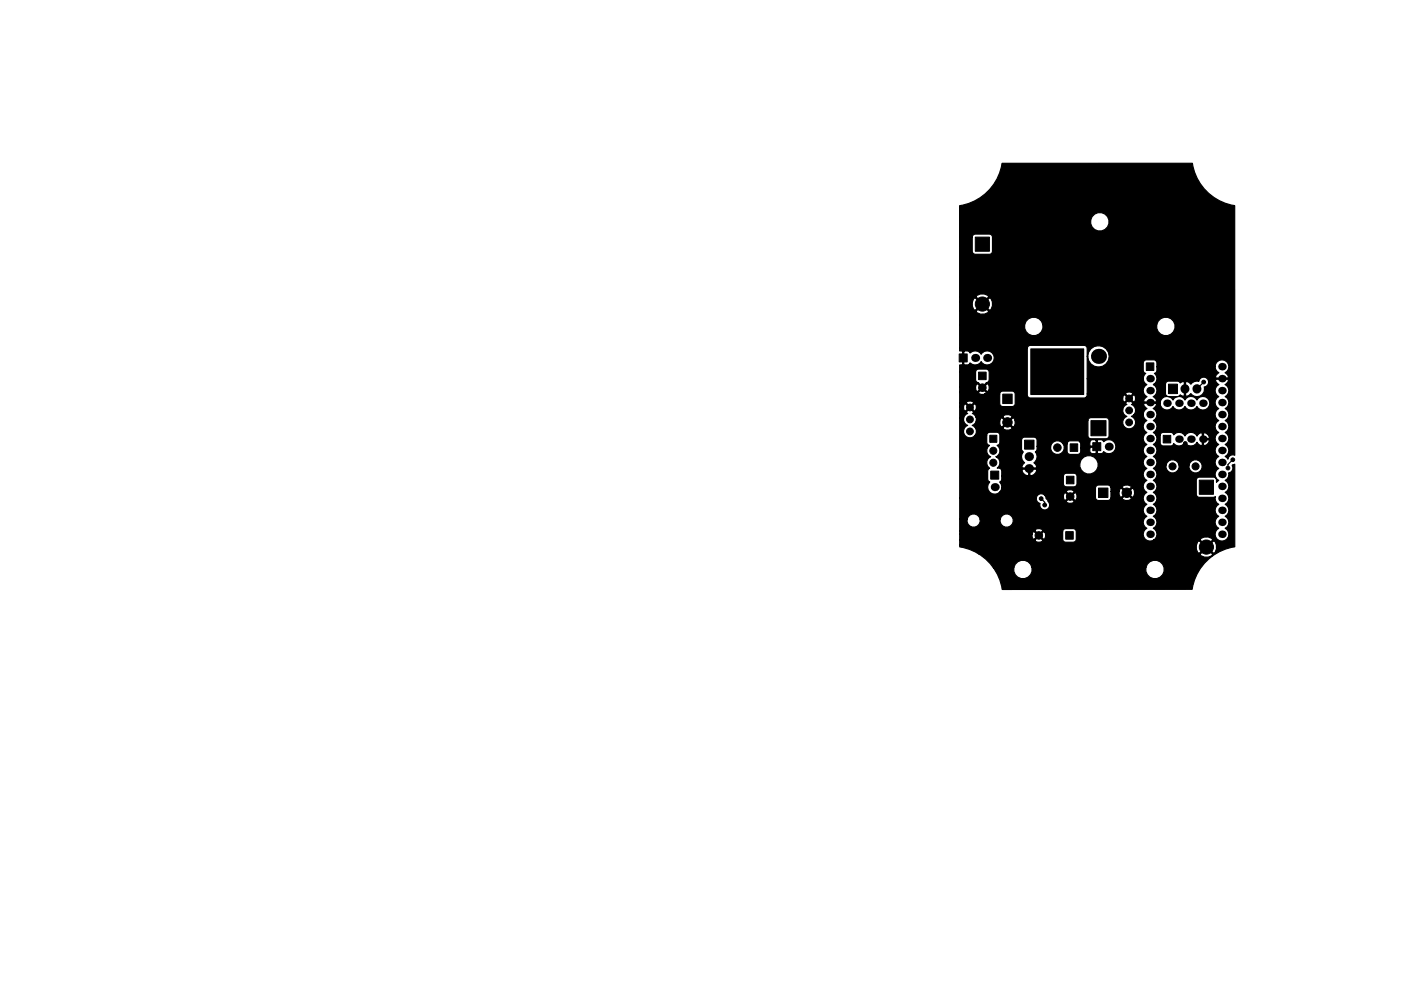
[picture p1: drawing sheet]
<svg xmlns="http://www.w3.org/2000/svg" width="297mm" height="210mm" viewBox="0 0 297 210" stroke-linecap="round" stroke-linejoin="round" font-family="sans-serif">
<g fill="#000" stroke="#000" stroke-width=".21">
<path d="M206.8 50.3h3v3h-3zM203.4 75.1h1.7v1.7h-1.7zM207.5 79h1.6v1.6h-1.6zM243 77h1.6v1.6h-1.6zM209.8 92.3h1.6v1.5h-1.6zM212.6 83.6h2v2h-2zM217.2 93.4h2v1.9h-2zM226.9 94.2h1.6v1.6h-1.6zM231.7 93.9h1.7v1.7h-1.7zM231.3 89.2h3.2v3.2h-3.2zM247.7 81.5h1.9v2h-1.9zM246.6 92.4h1.6v1.6h-1.6z"/>
<path d="M210.1 100h1.6v1.7h-1.6zM226.1 101h1.6v1.6h-1.6zM226 112.8h1.5v1.6h-1.5zM232.9 103.5h2v2h-2zM254.3 101.9h3v3h-3z"/>
<circle cx="208.3" cy="64.5" r="1.5"/>
<circle cx="219.5" cy="77.9" r=".4"/>
<circle cx="219.5" cy="74.9" r=".4"/>
<circle cx="219.5" cy="76.4" r=".4"/>
<circle cx="219.5" cy="79.4" r=".4"/>
<circle cx="221" cy="77.9" r=".4"/>
<circle cx="221" cy="74.9" r=".4"/>
<circle cx="221.1" cy="76.4" r=".4"/>
<circle cx="221.1" cy="79.4" r=".4"/>
<circle cx="222.5" cy="74.9" r=".4"/>
<circle cx="222.5" cy="77.9" r=".4"/>
<circle cx="222.5" cy="76.4" r=".4"/>
<circle cx="222.5" cy="79.4" r=".4"/>
<circle cx="224" cy="77.9" r=".4"/>
<circle cx="224" cy="74.9" r=".4"/>
<circle cx="224.1" cy="76.4" r=".4"/>
<circle cx="224.1" cy="79.4" r=".4"/>
<circle cx="225.5" cy="77.9" r=".4"/>
<circle cx="225.5" cy="74.9" r=".4"/>
<circle cx="225.5" cy="76.4" r=".4"/>
<circle cx="225.5" cy="79.4" r=".4"/>
<circle cx="227" cy="77.9" r=".4"/>
<circle cx="227" cy="74.9" r=".4"/>
<circle cx="227.1" cy="76.4" r=".4"/>
<circle cx="227.1" cy="79.4" r=".4"/>
<circle cx="228.5" cy="74.9" r=".4"/>
<circle cx="228.5" cy="77.9" r=".4"/>
<circle cx="228.5" cy="76.4" r=".4"/>
<circle cx="228.5" cy="79.4" r=".4"/>
<circle cx="238.1" cy="76.4" r=".4"/>
<circle cx="257.2" cy="79" r=".4"/>
<circle cx="205.6" cy="89" r=".72"/>
<circle cx="205.6" cy="86.4" r=".72"/>
<circle cx="205.6" cy="91.5" r=".72"/>
<circle cx="208.3" cy="82.3" r=".8"/>
<circle cx="210.6" cy="95.6" r=".75"/>
<circle cx="210.6" cy="98.2" r=".75"/>
<circle cx="213.6" cy="89.6" r="1"/>
<circle cx="215.9" cy="82.2" r=".4"/>
<circle cx="216.5" cy="95.9" r=".4"/>
<circle cx="219.2" cy="90.9" r=".4"/>
<circle cx="219.2" cy="88.4" r=".4"/>
<circle cx="219.2" cy="85.8" r=".4"/>
<circle cx="219.2" cy="87.1" r=".4"/>
<circle cx="219.2" cy="89.7" r=".4"/>
<circle cx="219.5" cy="80.9" r=".4"/>
<circle cx="219.5" cy="82.4" r=".4"/>
<circle cx="220.5" cy="91.2" r=".4"/>
<circle cx="221" cy="80.9" r=".4"/>
<circle cx="221.1" cy="82.4" r=".4"/>
<circle cx="221.7" cy="91.2" r=".4"/>
<circle cx="222.5" cy="80.9" r=".4"/>
<circle cx="222.5" cy="82.4" r=".4"/>
<circle cx="224" cy="80.9" r=".4"/>
<circle cx="224.1" cy="82.4" r=".4"/>
<circle cx="224.2" cy="95" r=".8"/>
<circle cx="225.5" cy="80.9" r=".4"/>
<circle cx="225.5" cy="82.4" r=".4"/>
<circle cx="227" cy="80.9" r=".4"/>
<circle cx="227.1" cy="82.4" r=".4"/>
<circle cx="228.5" cy="80.9" r=".4"/>
<circle cx="228.5" cy="82.4" r=".4"/>
<circle cx="239.4" cy="84.5" r=".72"/>
<circle cx="239.4" cy="87.1" r=".72"/>
<circle cx="239.4" cy="89.6" r=".72"/>
<circle cx="248.6" cy="98.9" r=".75"/>
<circle cx="251.3" cy="94.1" r=".4"/>
<circle cx="253.5" cy="98.9" r=".75"/>
<circle cx="255.2" cy="81.1" r=".4"/>
<circle cx="260.4" cy="99.3" r=".4"/>
<circle cx="261.4" cy="97.5" r=".4"/>
<circle cx="215.3" cy="103.8" r=".4"/>
<circle cx="220.2" cy="113.6" r=".8"/>
<circle cx="220.8" cy="105.8" r=".4"/>
<circle cx="221.5" cy="107.1" r=".4"/>
<circle cx="226.9" cy="105.3" r=".8"/>
<circle cx="228.6" cy="109.5" r=".4"/>
<circle cx="238.9" cy="104.5" r="1"/>
<circle cx="254.6" cy="107.4" r=".4"/>
<circle cx="255.8" cy="116.1" r="1.5"/>
<circle cx="257.1" cy="107.4" r=".4"/>
</g>
<g fill="#000">
<circle cx="206.8" cy="75.9" r=".85"/>
<circle cx="209.3" cy="75.9" r=".85"/>
<circle cx="232.9" cy="75.6" r="1.6"/>
<circle cx="259.1" cy="77.8" r=".8"/>
<circle cx="235.1" cy="94.8" r=".85"/>
<circle cx="243.8" cy="82.9" r=".8"/>
<circle cx="243.8" cy="88" r=".8"/>
<circle cx="243.8" cy="95.6" r=".8"/>
<circle cx="243.8" cy="93" r=".8"/>
<circle cx="243.8" cy="98.1" r=".8"/>
<circle cx="243.8" cy="80.3" r=".8"/>
<circle cx="243.8" cy="85.4" r=".8"/>
<circle cx="243.8" cy="90.5" r=".8"/>
<circle cx="247.4" cy="85.6" r=".8"/>
<circle cx="250" cy="93.2" r=".8"/>
<circle cx="250" cy="85.6" r=".8"/>
<circle cx="252.5" cy="93.2" r=".8"/>
<circle cx="252.5" cy="85.6" r=".8"/>
<circle cx="255" cy="93.2" r=".8"/>
<circle cx="255" cy="85.6" r=".8"/>
<circle cx="259.1" cy="88" r=".8"/>
<circle cx="259.1" cy="98.1" r=".8"/>
<circle cx="259.1" cy="95.6" r=".8"/>
<circle cx="259.1" cy="93" r=".8"/>
<circle cx="259.1" cy="85.4" r=".8"/>
<circle cx="259.1" cy="82.9" r=".8"/>
<circle cx="259.1" cy="80.3" r=".8"/>
<circle cx="259.1" cy="90.5" r=".8"/>
<circle cx="210.9" cy="103.3" r=".85"/>
<circle cx="243.8" cy="105.7" r=".8"/>
<circle cx="243.8" cy="100.7" r=".8"/>
<circle cx="243.8" cy="108.3" r=".8"/>
<circle cx="243.8" cy="103.2" r=".8"/>
<circle cx="243.8" cy="110.8" r=".8"/>
<circle cx="243.8" cy="113.4" r=".8"/>
<circle cx="259.1" cy="108.3" r=".8"/>
<circle cx="259.1" cy="103.2" r=".8"/>
<circle cx="259.1" cy="100.7" r=".8"/>
<circle cx="259.1" cy="113.4" r=".8"/>
<circle cx="259.1" cy="105.7" r=".8"/>
<circle cx="259.1" cy="110.8" r=".8"/>
</g>
<path d="M218.2 96.9h.1M218.2 99.4h.1M251.2 82.5v.1M253.8 82.5v.1" fill="none" stroke="#000" stroke-width="1.9"/>
<path d="M255.2 81.1l-1.4 1.4M261.4 97.5l-1.1 1v.8M261.4 97.5h.1M220.7 105.8l.8 .7v.6" fill="none" stroke="#000" stroke-width=".25"/>
<path d="M203.5 43.6a10.7 10.7 0 0 0 9-8.9l40.3-.1 .1 .6a10.7 10.7 0 0 0 8.9 8.4v53l-.2-.1a1.03 1.03 0 0 0-1.3 .9l-.5-.6a1.42 1.42 0 0 0 .7-1.2 1.42 1.42 0 0 0-.7-1.3 1.42 1.42 0 0 0 .7-1.3 1.42 1.42 0 0 0-.7-1.2 1.42 1.42 0 0 0 .7-1.3 1.42 1.42 0 0 0-.7-1.3 1.42 1.42 0 0 0 .7-1.2 1.42 1.42 0 0 0-.7-1.3 1.42 1.42 0 0 0 .7-1.3 1.42 1.42 0 0 0-.7-1.3 1.43 1.43 0 0 0 .7-1.2 1.43 1.43 0 0 0-.8-1.3l.6-.5 .2-.4-.2-.2h-2.5l-.1 .2 .1 .4 .6 .5-.4 .2a1.44 1.44 0 0 0 .4 2.3 1.42 1.42 0 0 0-.8 1.3 1.42 1.42 0 0 0 .8 1.3 1.42 1.42 0 0 0-.8 1.3 1.42 1.42 0 0 0 .8 1.2 1.42 1.42 0 0 0-.8 1.3 1.42 1.42 0 0 0 .8 1.3 1.42 1.42 0 0 0-.8 1.2 1.42 1.42 0 0 0 .8 1.3 1.42 1.42 0 0 0-.8 1.3 1.42 1.42 0 0 0 .8 1.2 1.42 1.42 0 0 0-.8 1.3 1.42 1.42 0 0 0 .8 1.3 1.42 1.42 0 0 0-.8 1.3 1.42 1.42 0 0 0 .8 1.2l-.5 .4a.81 .81 0 0 0-.6-1.1h-3l-.5 .2-.2 .5v3a.65 .65 0 0 0 .7 .6h3l.4-.1v.9l.7 .7-.4 .2a1.44 1.44 0 0 0 .4 2.3 1.42 1.42 0 0 0-.8 1.3 1.42 1.42 0 0 0 .8 1.3 1.44 1.44 0 0 0-.4 2.2 1.44 1.44 0 0 0 2.2 0 1.44 1.44 0 0 0-.4-2.2 1.42 1.42 0 0 0 .7-1.3 1.42 1.42 0 0 0-.7-1.3 1.42 1.42 0 0 0 .7-1.2 1.42 1.42 0 0 0-.7-1.3 1.42 1.42 0 0 0 .7-1.3 1.42 1.42 0 0 0-.7-1.2 1.42 1.42 0 0 0 .7-1.3 1.42 1.42 0 0 0-.7-1.3 1.35 1.35 0 0 0 .7-1.6 1.04 1.04 0 0 0 .7-1.6l.6-.2v17.5l-.6 .1a10.8 10.8 0 0 0-8.3 8.2l-.1 .7-40.3 .1-.1-.7a10.8 10.8 0 0 0-1.6-3.8l-.2-.2h4.3a1.97 1.97 0 0 0 2 2.4 1.97 1.97 0 0 0 1.9-2.4h24.1v.8a1.97 1.97 0 0 0 3.1 1.3 1.97 1.97 0 0 0 0-3.3 1.97 1.97 0 0 0-3.1 1.2h-24.1l-.3-.7a1.97 1.97 0 0 0-2-.8 1.97 1.97 0 0 0-1.6 1.5h-4.3l-1.6-1.7-1.4-1.1h46.8a1.66 1.66 0 0 0 2.7 0l-1.3-1.3-1.4 1.3h-46.8l-2-1-2.1-.6v-.3h50.1l.1 .8 .2 .7 .4 .2 1.3-1.3h.4l1.3 1.3 .3-.2a1.78 1.78 0 0 0-.3-2.5l-1.3 1.4h-.4l-1.3-1.4-.4 .2-.3 .8h-50.1v-1.1h15.9a.97 .97 0 0 0 1.7 0l-.8-.8-.9 .8h-15.9v-1.2h15.3l.2 1h.2l.9-.8h.3l.9 .8h.2a1.12 1.12 0 0 0-.1-1.6h3.9v1.6a.65 .65 0 0 0 .7 .6h1.5l.5-.1 .2-.5v-1.6a.65 .65 0 0 0-.7-.6h-1.8l-.4 .6h-4l-.9 .8h-.3l-.9-.8h-.2l-.2 .6h-15.3v-.8h15.9l.9 .8 .8-.8-.1-.3a1.05 1.05 0 0 0-1.6 .3h-15.9v-2.4h1.5v.5a1.41 1.41 0 0 0 1.7 1.1 1.41 1.41 0 0 0 1.1-1.6h4.2v.5a1.41 1.41 0 0 0 2.2 .9 1.41 1.41 0 0 0 0-2.3 1.41 1.41 0 0 0-2.2 .9h-4.2l-.2-.5a1.41 1.41 0 0 0-1.5-.6 1.41 1.41 0 0 0-1.1 1.1h-1.5v-4.6h16.2l.2 .8 .6 .4v.1a1.06 1.06 0 0 0 1.3 1.2 1.06 1.06 0 0 0 .4-1.7h3.9v.2a1.05 1.05 0 0 0 1.6-.2l-.8-.9-.8 .9h-3.9l-.7-1.3h4l.1 1 .3 .1 .8-.9h.4l.8 .9 .3-.1a1.05 1.05 0 0 0-.3-1.6l-.8 .8h-.4l-.8-.8-.3 .1-.1 .5h-4a1.04 1.04 0 0 0-1-.3 1.04 1.04 0 0 0-.8 .8h-16.2v-16.9h.8l.2 1.1 .7 .5-.3 .1a1.38 1.38 0 0 0-.3 2.1 1.38 1.38 0 0 0 2.1-.2h2.5v1.5a.63 .63 0 0 0 .6 .7 1.38 1.38 0 0 0 .2 2.4 1.38 1.38 0 0 0-.2 2.5l-.2 .1-.2 .5v1.7l.4 .6a1.51 1.51 0 0 0 .1 2.1 1.51 1.51 0 0 0 2.1-.1h14.1l.8 .9 .8-.9v-.2a1.05 1.05 0 0 0-1.6 .2h-14.1l.4-.8h19.9v2l.4 .6 2.2 .1 .5-.2 .1-.3h2.4l.1 .3a1.26 1.26 0 0 0 1.9-.3l-1-1-1 1h-2.4v-1.4h1.8v.6l.2 .5 .2 .1 1-1h.4l1 1a1.17 1.17 0 0 0 0-1.9l-1 .9h-.4l-1-.9-.2 .1-.2 .6h-1.8v-.9h2.4l1 1 1-1-.1-.3a1.26 1.26 0 0 0-1.9 .3h-2.4l-.1-.3-.5-.2h-2a.65 .65 0 0 0-.6 .6h-19.9l-.1-.7-.3-.5 .3-.4 .1-.9h13.1v1.6a.65 .65 0 0 0 .6 .7h1.6l.5-.2 .1-.5v-1.6a.65 .65 0 0 0-.6-.6l-1.8 .1-.4 .5h-13.1v-1.2h4.2l.7 .9 .6 .3 .2-.2v-1.3h.3v1.3a1.1 1.1 0 0 0 1.3-1.3h-2.9l-.2 .3-4.3-.1a.78 .78 0 0 0-.9-.4 1.37 1.37 0 0 0-.2-2.4h5.4l.1 .6 .5 .7-.6 .8 .2 .3h2.9l.1-.3-.5-.8h9.6v.8a1.97 1.97 0 0 0 3.1 1.3 1.97 1.97 0 0 0 0-3.3 1.97 1.97 0 0 0-3.1 1.2h-9.7a1.53 1.53 0 0 0 .3-2.3l.3-.4 .1-.8h2.9v.6a1.46 1.46 0 0 0 1.9 1 1.46 1.46 0 0 0 .7-2.1h.8v1.6a.65 .65 0 0 0 .7 .6h1.8l.4-.4v-.9h2v.6l.2 .5 1 .1 .1-.2v-1.2l-3.3 .2-.1-1.3h2.1v.7l.1 .1h1.2v-1.2h.3v2.7l.1 .2h.7l.5-.5a1.51 1.51 0 0 0 2.1 0 1.51 1.51 0 0 0 0-2.1 1.51 1.51 0 0 0-2.1 0l-.5-.4h-.7l-.1 .1-1.1-.1-.5 .5h-2.1l-.5-.3h-1.6a.65 .65 0 0 0-.7 .7h-.8a1.46 1.46 0 0 0-1.5-.7 1.46 1.46 0 0 0-1.1 1.2h-2.9v-1.3a.65 .65 0 0 0-.7-.7h-2l-.6 .4v2.2l.3 .6-.3 1h-5.4a1.38 1.38 0 0 0 .2-2.4 .63 .63 0 0 0 .6-.7v-1.5l-.2-.4-.4-.2h-1.6a.65 .65 0 0 0-.6 .6h-2.5l.3-.5-.2-1h5.8a1.17 1.17 0 0 0 2 0l-1-1-1 1h-5.8l-.7-.5 .7-.5 .2-.4h5v.6l.2 .5 .2 .1 1-1h.4l1 1 .2-.1 .2-.6v-.7h15.5v3.2l.1 .5 .5 .2h3.2a.65 .65 0 0 0 .6-.7v-3.2l-.1-.4-.5-.2h-3.2a.65 .65 0 0 0-.6 .6h-15.5l-.2-.5-.2-.1-1 1h-.4l-1-1-.2 .1-.2 .7h-5l-.1-.9h5.7l1 .9 1-.9a1.17 1.17 0 0 0-2 0h-5.7l-.5-.7-.3-.1 .3-.3-.7-.8-.8 .8v.2l.3 .1-.7 .5-.2 .5h-.8v-2.4h.8l.2 .9h.2l.8-.8h.3l.8 .8h.2l.2-.4h31l.3 1 .6 .5-.3 .2a1.38 1.38 0 0 0-.2 2.1 1.38 1.38 0 0 0 2.1-.2 1.38 1.38 0 0 0-.6-2.1l.5-.3h2l.1 .5 .7 .7a1.42 1.42 0 0 0-.8 1.3 1.42 1.42 0 0 0 .8 1.3 1.42 1.42 0 0 0-.8 1.2 1.42 1.42 0 0 0 .8 1.3 1.42 1.42 0 0 0-.8 1.3 1.42 1.42 0 0 0 .8 1.2 1.42 1.42 0 0 0-.8 1.3 1.42 1.42 0 0 0 .8 1.3 1.42 1.42 0 0 0-.8 1.3 1.42 1.42 0 0 0 .8 1.2 1.42 1.42 0 0 0-.8 1.3 1.42 1.42 0 0 0 .8 1.3 1.42 1.42 0 0 0-.8 1.2 1.42 1.42 0 0 0 .8 1.3 1.42 1.42 0 0 0-.8 1.3 1.42 1.42 0 0 0 .8 1.2 1.42 1.42 0 0 0-.8 1.3 1.42 1.42 0 0 0 .8 1.3 1.44 1.44 0 0 0-.6 2 1.44 1.44 0 0 0 2 .5h9.8l1.4 1.3 1.3-1.3-.1-.4a1.78 1.78 0 0 0-2.6 .4h-9.8l.3-.2a1.44 1.44 0 0 0-.4-2.3 1.42 1.42 0 0 0 .8-1.3 1.42 1.42 0 0 0-.8-1.3 1.42 1.42 0 0 0 .8-1.2 1.42 1.42 0 0 0-.8-1.3 1.42 1.42 0 0 0 .8-1.3 1.42 1.42 0 0 0-.8-1.2 1.42 1.42 0 0 0 .8-1.3 1.42 1.42 0 0 0-.8-1.3 1.42 1.42 0 0 0 .8-1.2 1.42 1.42 0 0 0-.8-1.3l.7-.7h2a1.41 1.41 0 0 0 1.4 1.7 1.41 1.41 0 0 0 1.4-1.7h2.1v.5a1.41 1.41 0 0 0 2.2 .9 1.41 1.41 0 0 0 0-2.3 1.41 1.41 0 0 0-2.2 .9h-2.1l-.2-.5a1.41 1.41 0 0 0-1.5-.6 1.41 1.41 0 0 0-1.1 1.1h-2l.1-.6-.1-.5-.7-.8 .4-.2a1.44 1.44 0 0 0-.4-2.3 1.39 1.39 0 0 0 .6-1.9h.9v1.6a.65 .65 0 0 0 .6 .6h1.6l.5-.2 .1-.3 .1 .1a1.47 1.47 0 0 0 2.3-.3 1.45 1.45 0 0 0 2.6-.1l.5 .6 .4 .2 .2-.2v-1.1h.3v1.1l.2 .2a1.07 1.07 0 0 0 .9-1.3h-1.4v-1.4h.3v1.1h1.1l.1-.2a1.15 1.15 0 0 0-1.5-.9l-.2-.1-.4 .1-.5 .6a1.45 1.45 0 0 0-2.6 0 1.44 1.44 0 0 0-2.4-.2l-.3-.5-1.9-.1-.4 .2-.2 .5h-.9l-.6-.6a1.42 1.42 0 0 0 .8-1.3 1.42 1.42 0 0 0-.8-1.3 1.43 1.43 0 0 0 .8-1.3 1.43 1.43 0 0 0-.8-1.2l.6-.5 .1-.4-.1-.2h.9l.1 .5a1.46 1.46 0 0 0 1.2 .9 1.46 1.46 0 0 0 1.4-.8 1.44 1.44 0 0 0 2.5 0 1.44 1.44 0 0 0 2.6 0 1.45 1.45 0 0 0 2.2 .5 1.45 1.45 0 0 0 0-2.3 1.45 1.45 0 0 0-2.2 .5 1.44 1.44 0 0 0-2.6 0 1.44 1.44 0 0 0-2.5 0 1.46 1.46 0 0 0-1.6-.7 1.46 1.46 0 0 0-1.1 1.4l-3.4-.1-.2 .3 .2 .4 .6 .5-.7 .7-.1 .6h-2l.1-.2a1.35 1.35 0 0 0-.6-2l.3-.3-.8-.8-.8 .8 .1 .2 .2 .1-.6 .5-.3 .5h-31v-.7l-.2-.4h-.2l-.8 .7h-.3l-.8-.7h-.2l-.2 .6h-.8v-.8h1.4l.8 .8 .7-.8a1.02 1.02 0 0 0-1.5-.2v.2h-1.4v-2.2h4a1.01 1.01 0 0 0 1.3 .3h3.2v2a.65 .65 0 0 0 .6 .7h2l.5-.2 .1-.5v-2a.65 .65 0 0 0-.6-.6h-2.2l-.4 .6h-3.2l.2-.1 .1-.2-.8-.9-.8 .9h-4v-1.3h3.3l.2 1 .3 .1 .8-.8h.4l.8 .8 .2-.1a1.05 1.05 0 0 0-.2-1.6l-.8 .9h-.4l-.8-.9-.3 .1-.2 .5h-3.3v-3h3.3l.1 1.8 1.4 1.3 1.4-1.3v-1.8a.65 .65 0 0 0-.6-.7l-1.9 .1-.4 .6h-3.3v-1.6h.4l.2-.1v-2.7h.2v2.7l.2 .1h.7l.5-.4a1.51 1.51 0 0 0 2.3-.3 1.5 1.5 0 0 0 2.3 .4 1.5 1.5 0 0 0 0-2.3 1.5 1.5 0 0 0-2.3 .4 1.51 1.51 0 0 0-2.3-.3l-.5-.4h-.7l-.2 .1-.8-.1v-.6h14.3v9.9l.4 .6 19.8-.1 .2 .9 .3 .1 .7-.8h.4l.7 .8 .3-.1a.97 .97 0 0 0-.3-1.4l-.7 .7h-.4l-.7-.7h-.3l-.2 .5h-7.8l.3-.2v-.5h8.1l.8 .8 .8-.8-.1-.2a.97 .97 0 0 0-1.5 .2h-8.1v-3.3h11.9l.1 .6 .7 .7a1.43 1.43 0 0 0-.8 1.3 1.43 1.43 0 0 0 .8 1.3l-.6 .5-.2 .4 .2 .2h2.5l.1-.2-.1-.4-.6-.5 .4-.3a1.44 1.44 0 0 0-.4-2.3l2.6-.1v2l.4 .6 2.1 .1 .6-.4 .7 .3 .2-.1v-3h.3v3l.2 .1 .9-.6a1.6 1.6 0 0 0 2 .5 1.6 1.6 0 0 0 .8-1.9 1.05 1.05 0 0 0 1-1.1 1.05 1.05 0 0 0-1-1 1.05 1.05 0 0 0-1.1 .9 1.46 1.46 0 0 0-1.7 .6 .99 .99 0 0 0-1.4-.5l-.2-.1-.7 .4-.6-.4h-1.9l-.4 .1-.2 .5h-2.4a1.4 1.4 0 0 0 .1-2.3l.4-.4 .1-1h12.3l.1 .6 .7 .7-.6 .5-.1 .4 .1 .2h2.5l.2-.2-.2-.4-.6-.5a1.46 1.46 0 0 0 .1-2.6 1.46 1.46 0 0 0-2.2 1.3h-12.3v-.8a.65 .65 0 0 0-.7-.7h-1.6l-.6 .4v1.9l.2 .5 .3 .1-.4 .6-.1 .5h-11.9v-4.7h.1a2.28 2.28 0 0 0 3.2 2.1 2.28 2.28 0 0 0 .7-3.7 2.28 2.28 0 0 0-3.7 .7l-.2 .9h-.1v-1.9l-.6-.4h-11.5a.63 .63 0 0 0-.6 .6h-14.3v-5h13.7v.7a1.97 1.97 0 0 0 2.4 1.6 1.97 1.97 0 0 0 1.5-2.3h24.1v.7a1.97 1.97 0 0 0 3.1 1.3 1.97 1.97 0 0 0 0-3.3 1.97 1.97 0 0 0-3.1 1.3h-24.1l-.3-.7a1.97 1.97 0 0 0-2-.9 1.97 1.97 0 0 0-1.6 1.6h-13.7v-2.9h3.4l.2 .3a1.78 1.78 0 0 0 2.5-.3l-1.3-1.3-1.4 1.3h-3.4v-1.9h2.6l.1 .9 .2 .7 .4 .1 1.3-1.3h.4l1.3 1.3 .3-.1a1.78 1.78 0 0 0-.3-2.5l-1.3 1.3h-.4l-1.3-1.3-.4 .1-.3 .8h-2.6v-1.1h3.4l1.4 1.3 1.3-1.3a1.66 1.66 0 0 0-2.7 0h-3.4v-12.7h2.6v3a.65 .65 0 0 0 .7 .7h3l.4-.2 .2-.5v-3a.65 .65 0 0 0-.6-.6h-3l-.5 .2-.2 .4h-2.6v-3.6h27.7a1.97 1.97 0 0 0 2.4 2.3 1.97 1.97 0 0 0 1.2-3 1.97 1.97 0 0 0-3.3 0l-.3 .7h-27.7zM218.6 74h11.1v9.7h-11.1z" fill="#000" stroke="#000" stroke-width=".25"/>
</svg>
